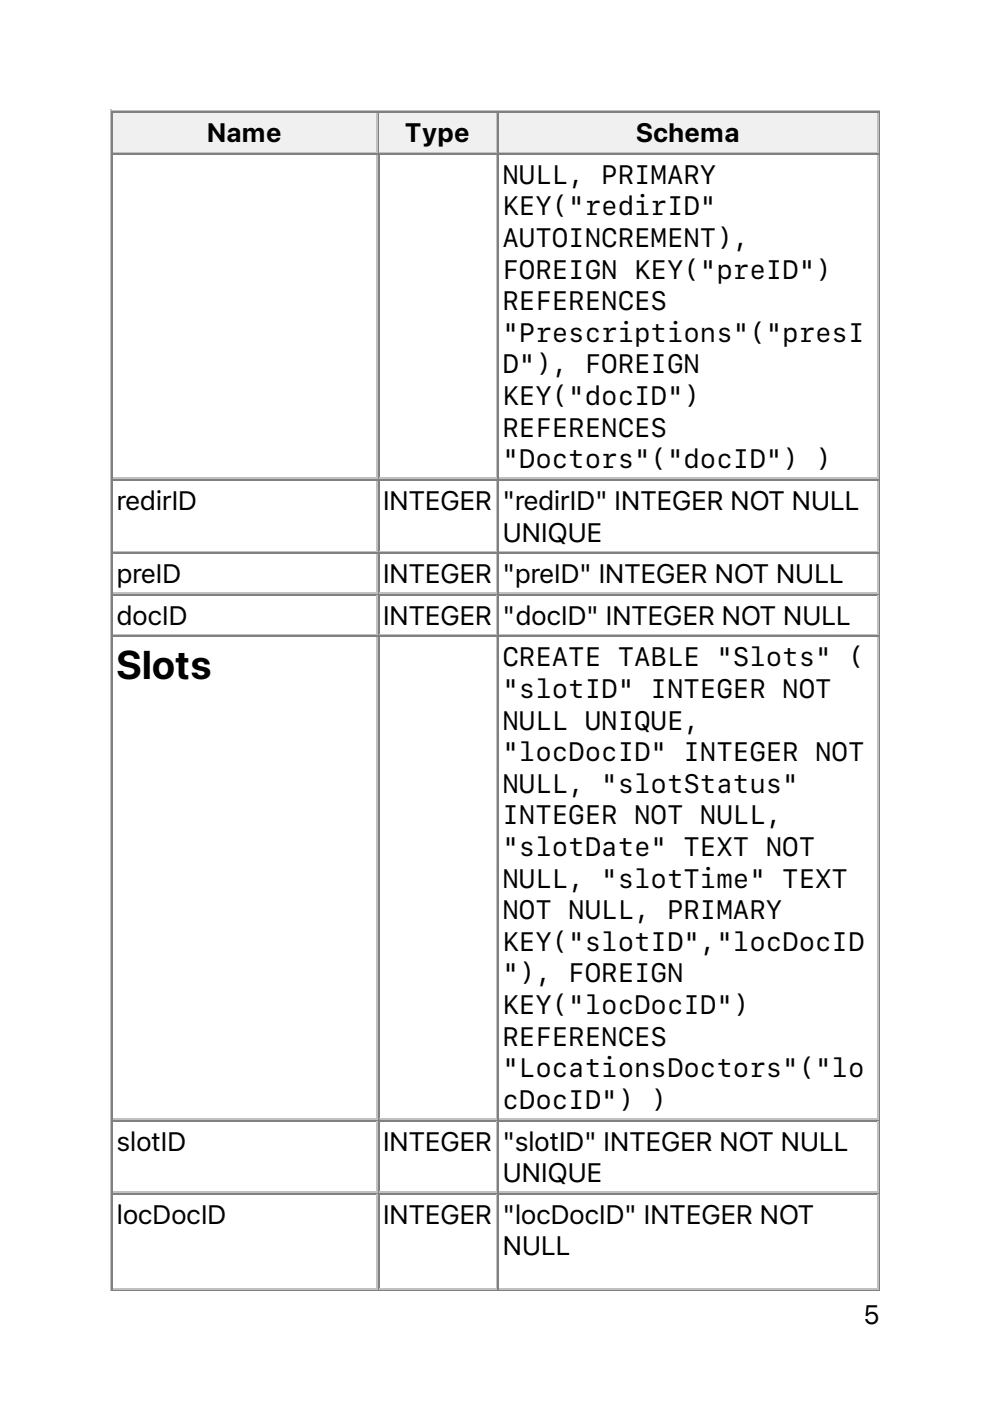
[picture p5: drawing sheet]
<svg xmlns="http://www.w3.org/2000/svg" width="210mm" height="297mm" viewBox="0 0 210 297" stroke-linecap="round" stroke-linejoin="round" font-family="sans-serif">
<defs><g id="words">
<text font-size="8.5" x="24.7" y="144">Slots</text>
<g font-size="5.6">
<text x="44" y="30.2">Name</text>
<text x="85.9" y="30.2">Type</text>
<text x="134.9" y="30.2">Schema</text>
<text x="106.5" y="39">NULL, PRIMARY</text>
<text x="106.5" y="45.7">KEY(&quot;redirID&quot;</text>
<text x="106.5" y="52.4">AUTOINCREMENT),</text>
<text x="106.5" y="59.1">FOREIGN KEY(&quot;preID&quot;)</text>
<text x="106.5" y="65.8">REFERENCES</text>
<text x="106.5" y="72.5">&quot;Prescriptions&quot;(&quot;presI</text>
<text x="106.5" y="79.2">D&quot;), FOREIGN</text>
<text x="106.5" y="85.9">KEY(&quot;docID&quot;)</text>
<text x="106.5" y="92.6">REFERENCES</text>
<text x="106.5" y="99.3">&quot;Doctors&quot;(&quot;docID&quot;) )</text>
<text x="24.7" y="108.1">redirID</text>
<text x="81.1" y="108.1">INTEGER</text>
<text x="106.5" y="108.1">&quot;redirID&quot; INTEGER NOT NULL</text>
<text x="106.5" y="114.8">UNIQUE</text>
<text x="24.7" y="123.6">preID</text>
<text x="81.1" y="123.6">INTEGER</text>
<text x="106.5" y="123.6">&quot;preID&quot; INTEGER NOT NULL</text>
<text x="24.7" y="132.5">docID</text>
<text x="81.1" y="132.5">INTEGER</text>
<text x="106.5" y="132.5">&quot;docID&quot; INTEGER NOT NULL</text>
<text x="106.5" y="141.3">CREATE TABLE &quot;Slots&quot; (</text>
<text x="106.5" y="148">&quot;slotID&quot; INTEGER NOT</text>
<text x="106.5" y="154.7">NULL UNIQUE,</text>
<text x="106.5" y="161.4">&quot;locDocID&quot; INTEGER NOT</text>
<text x="106.5" y="168.1">NULL, &quot;slotStatus&quot;</text>
<text x="106.5" y="174.8">INTEGER NOT NULL,</text>
<text x="106.5" y="181.5">&quot;slotDate&quot; TEXT NOT</text>
<text x="106.5" y="188.2">NULL, &quot;slotTime&quot; TEXT</text>
<text x="106.5" y="194.9">NOT NULL, PRIMARY</text>
<text x="106.5" y="201.6">KEY(&quot;slotID&quot;,&quot;locDocID</text>
<text x="106.5" y="208.3">&quot;), FOREIGN</text>
<text x="106.5" y="215">KEY(&quot;locDocID&quot;)</text>
<text x="106.5" y="221.7">REFERENCES</text>
<text x="106.5" y="228.4">&quot;LocationsDoctors&quot;(&quot;lo</text>
<text x="106.5" y="235.1">cDocID&quot;) )</text>
<text x="24.7" y="243.9">slotID</text>
<text x="81.1" y="243.9">INTEGER</text>
<text x="106.5" y="243.9">&quot;slotID&quot; INTEGER NOT NULL</text>
<text x="106.5" y="250.6">UNIQUE</text>
<text x="24.7" y="259.5">locDocID</text>
<text x="81.1" y="259.5">INTEGER</text>
<text x="106.5" y="259.5">&quot;locDocID&quot; INTEGER NOT</text>
<text x="106.5" y="266.2">NULL</text>
<text x="183.1" y="280.8">5</text>
</g>
</g></defs>
<path d="M23.5 23.3v250.5M23.6 23.5h163M24 32.3h56.1M79.9 24v8.1" fill="none" stroke="#c0c0c0" stroke-width=".35"/>
<path d="M23.8 23.6v8.9M24 23.8h56.1M186.4 23.6v249.8M23.6 273.6h163" fill="none" stroke="#808080" stroke-width=".35"/>
<g fill="#f0f0f0">
<path d="M24 24h55.7v8.1h-55.7z"/>
<path d="M43.7 24.7h16.3v6.7h-16.3z"/>
</g>
<path d="M80.3 23.6v8.9M80.4 23.8h25.1" fill="none" stroke="#808080" stroke-width=".35"/>
<path d="M80.4 32.3h25.1M105.3 24v8.1" fill="none" stroke="#c0c0c0" stroke-width=".35"/>
<g fill="#f0f0f0">
<path d="M80.4 24h24.7v8.1h-24.7z"/>
<path d="M85.7 24.7h14.1v6.7h-14.1z"/>
</g>
<path d="M105.7 23.6v8.9M105.8 23.8h80.5" fill="none" stroke="#808080" stroke-width=".35"/>
<path d="M105.8 32.3h80.5M186.1 24v8.1" fill="none" stroke="#c0c0c0" stroke-width=".35"/>
<g fill="#f0f0f0">
<path d="M105.8 24h80.1v8.1h-80.1z"/>
<path d="M134.8 24.7h22.2v6.7h-22.2z"/>
</g>
<g fill="none" stroke="#808080" stroke-width=".35">
<path d="M23.8 32.5v240.9M24 32.6h56.1M80.3 32.5v240.9M80.4 32.6h25.1M105.7 32.5v240.9M105.8 32.6h80.5M24 101.8h56.1M24 117.3h56.1M80.4 101.8h25.1M80.4 117.3h25.1M105.8 101.8h80.5M105.8 117.3h80.5"/>
<path d="M24 126.1h56.1M24 134.9h56.1M80.4 126.1h25.1M80.4 134.9h25.1M105.8 126.1h80.5M105.8 134.9h80.5M24 237.6h56.1M80.4 237.6h25.1M105.8 237.6h80.5M24 253.1h56.1M80.4 253.1h25.1M105.8 253.1h80.5"/>
</g>
<g fill="none" stroke="#c0c0c0" stroke-width=".35">
<path d="M79.9 32.8v68.4M105.3 32.8v68.4M186.1 32.8v68.4M24 101.4h56.1M24 116.9h56.1M79.9 102v14.8M79.9 117.5v8.1M80.4 101.4h25.1M80.4 116.9h25.1M105.3 102v14.8M105.3 117.5v8.1M105.8 101.4h80.5"/>
<path d="M105.8 116.9h80.5M186.1 102v14.8M186.1 117.5v8.1M24 125.8h56.1M24 134.6h56.1M79.9 126.3v8.1M79.9 135.1v102M80.4 125.8h25.1M80.4 134.6h25.1M105.3 126.3v8.1M105.3 135.1v102M105.8 125.8h80.5"/>
<path d="M105.8 134.6h80.5M186.1 126.3v8.1M186.1 135.1v102M24 237.2h56.1M79.9 237.8v14.8M80.4 237.2h25.1M105.3 237.8v14.8M105.8 237.2h80.5M186.1 237.8v14.8M24 252.8h56.1M79.9 253.3v19.7M80.4 252.8h25.1"/>
<path d="M105.3 253.3v19.7M105.8 252.8h80.5M186.1 253.3v19.7M24 273.2h56.1M80.4 273.2h25.1M105.8 273.2h80.5"/>
</g>
<use href="#words"/>
</svg>
